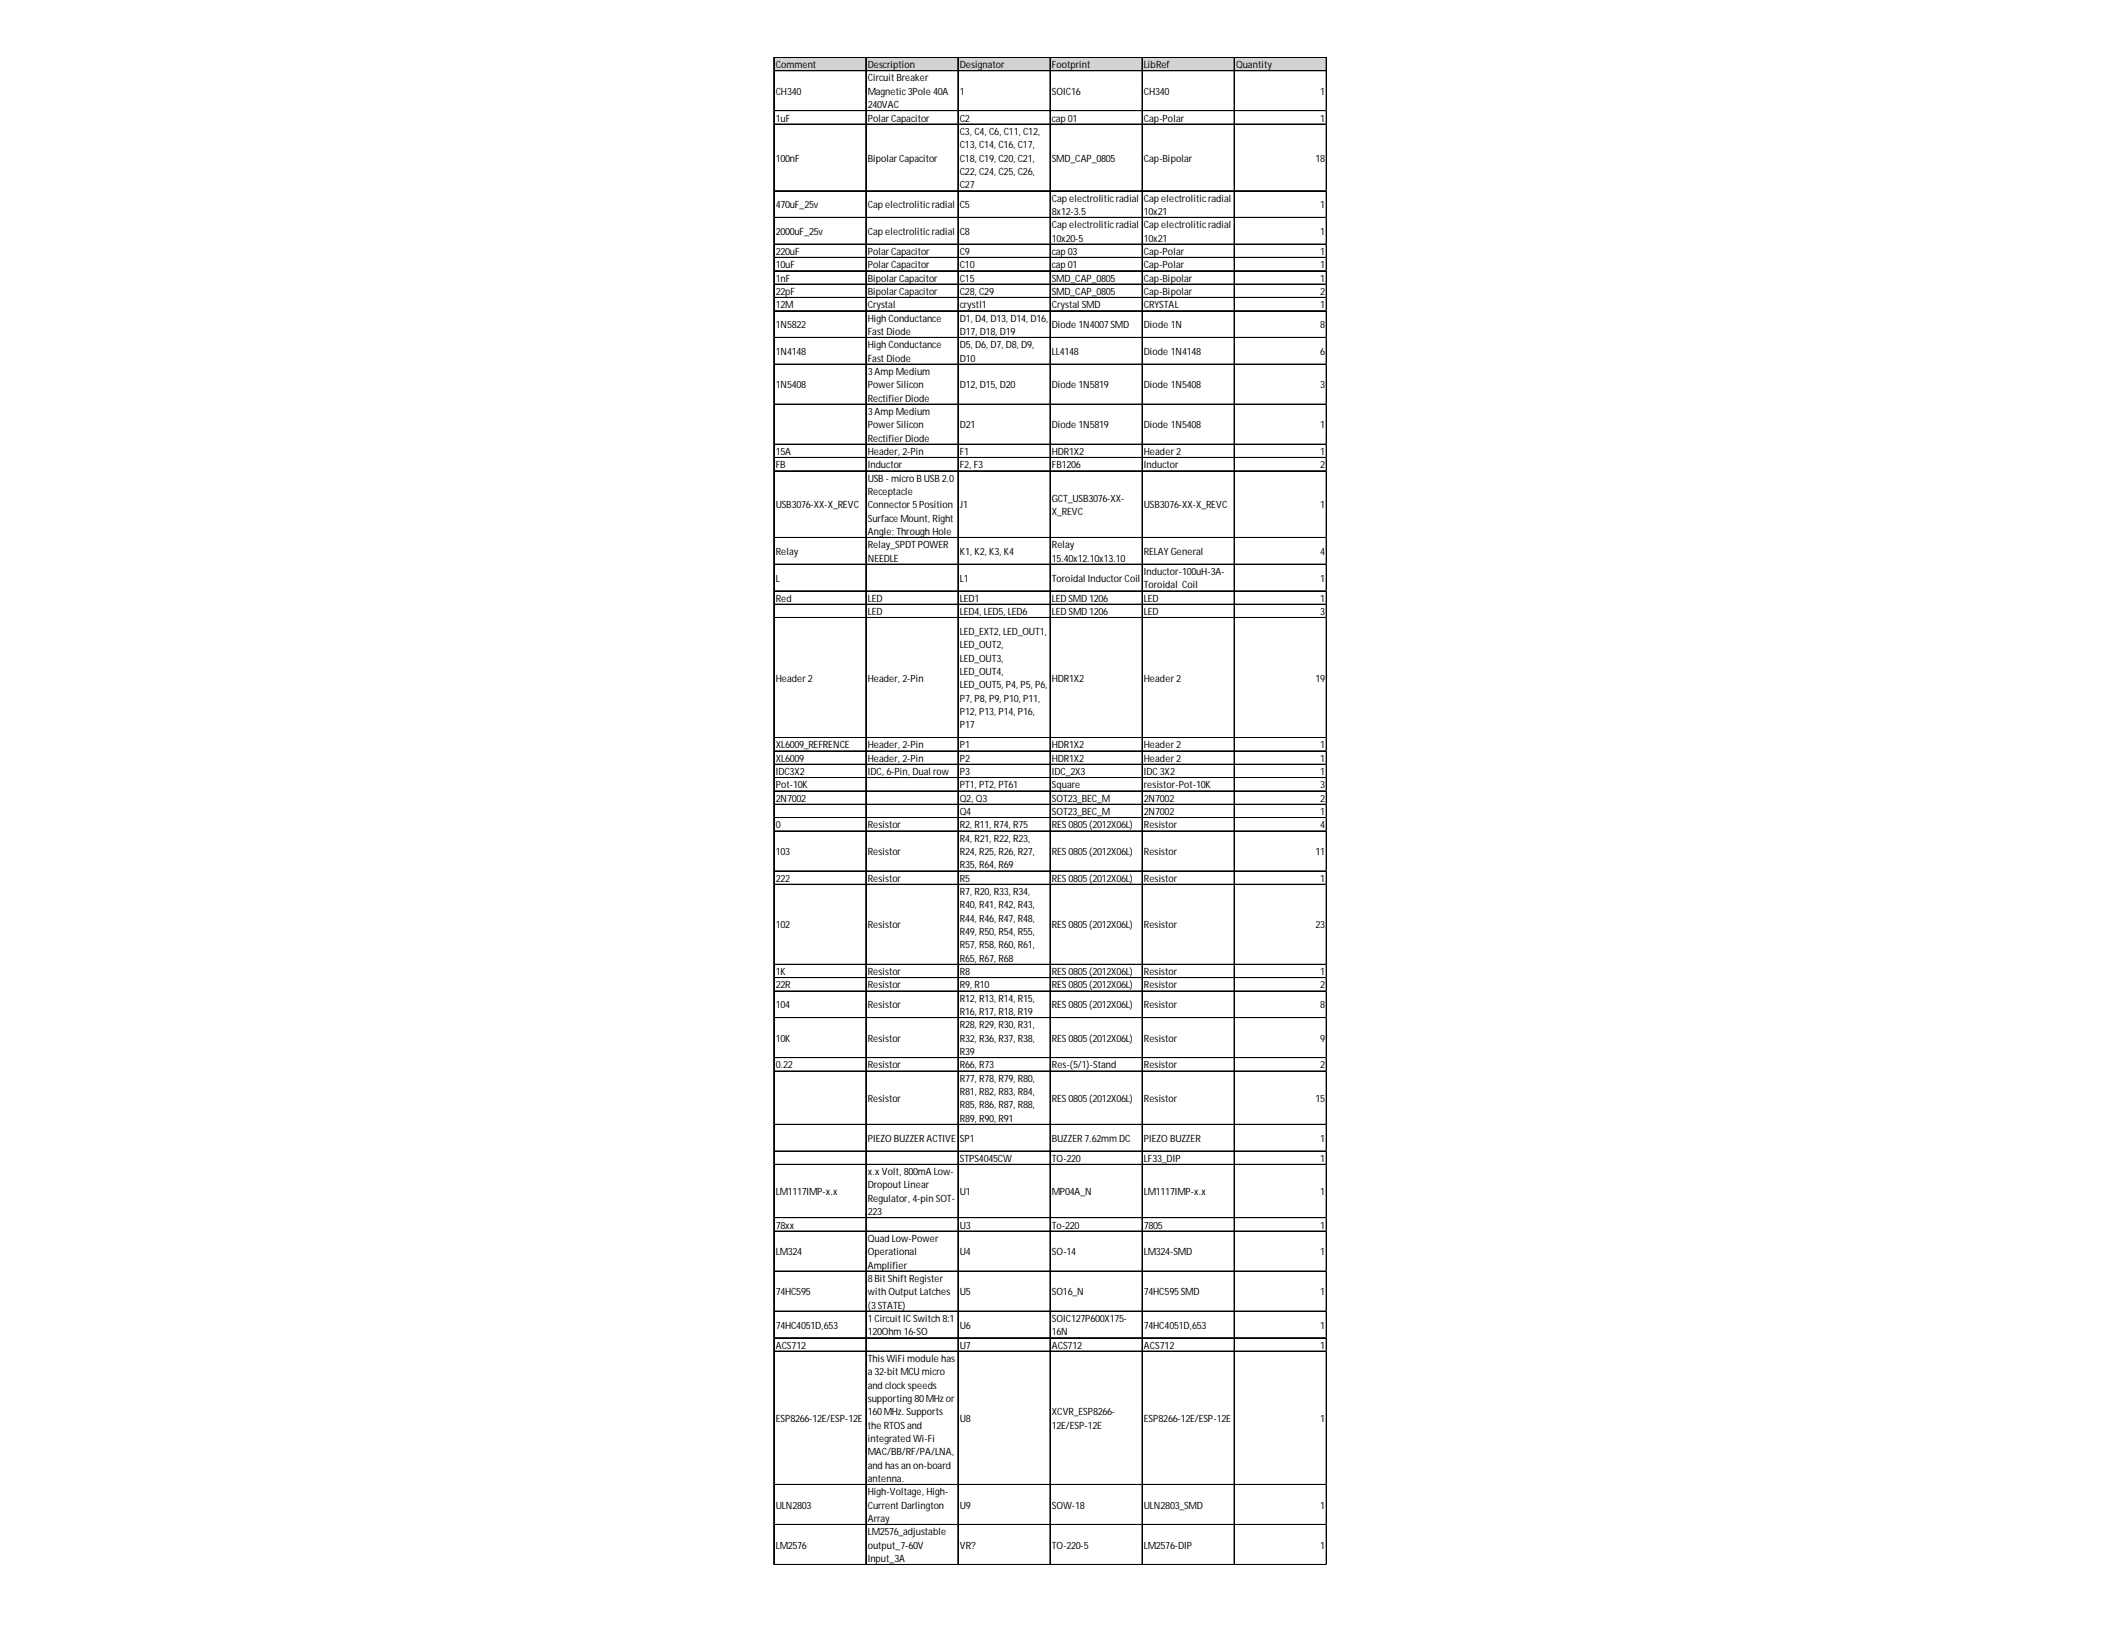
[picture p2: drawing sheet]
<svg xmlns="http://www.w3.org/2000/svg" width="279mm" height="216mm" viewBox="0 0 279 216" stroke-linecap="round" stroke-linejoin="round" font-family="sans-serif">
<defs><g id="words">
<g font-size="1.3">
<text x="103.1" y="9.1">Comment</text>
<text x="115.3" y="9.1">Description</text>
<text x="115.3" y="10.8">Circuit Breaker</text>
<text x="127.5" y="9.1">Designator</text>
<text x="139.8" y="9.1">Footprint</text>
<text x="152" y="9.1">LibRef</text>
<text x="164.2" y="9.1">Quantity</text>
<text x="103.1" y="12.6">CH340</text>
<text x="103.1" y="16.1">1uF</text>
<text x="115.3" y="12.6">Magnetic3Pole 40A</text>
<text x="115.3" y="14.4">240VAC</text>
<text x="115.3" y="16.1">Polar Capacitor</text>
<text x="127.5" y="12.6">1</text>
<text x="127.5" y="16.1">C2</text>
<text x="127.5" y="17.9">C3, C4, C6, C11, C12,</text>
<text x="139.8" y="12.6">SOIC16</text>
<text x="139.8" y="16.1">cap 01</text>
<text x="152" y="12.6">CH340</text>
<text x="152" y="16.1">Cap-Polar</text>
<text x="175.4" y="12.6">1</text>
<text x="175.4" y="16.1">1</text>
<text x="103.1" y="21.5">100nF</text>
<text x="115.3" y="21.5">Bipolar Capacitor</text>
<text x="127.5" y="19.7">C13, C14, C16, C17,</text>
<text x="127.5" y="21.5">C18, C19, C20, C21,</text>
<text x="127.5" y="23.2">C22, C24, C25, C26,</text>
<text x="139.8" y="21.5">SMD_CAP_0805</text>
<text x="152" y="21.5">Cap-Bipolar</text>
<text x="174.8" y="21.5">18</text>
<text x="103.1" y="27.7">470uF_25v</text>
<text x="115.3" y="27.7">Cap electroliticradial</text>
<text x="127.5" y="25">C27</text>
<text x="127.5" y="27.7">C5</text>
<text x="139.8" y="26.8">Cap electroliticradial</text>
<text x="139.8" y="28.5">8x12-3.5</text>
<text x="152" y="26.8">Cap electroliticradial</text>
<text x="152" y="28.5">10x21</text>
<text x="175.4" y="27.7">1</text>
<text x="103.1" y="31.2">2000uF_25v</text>
<text x="103.1" y="33.9">220uF</text>
<text x="103.1" y="35.6">10uF</text>
<text x="115.3" y="31.2">Cap electroliticradial</text>
<text x="115.3" y="33.9">Polar Capacitor</text>
<text x="115.3" y="35.6">Polar Capacitor</text>
<text x="127.5" y="31.2">C8</text>
<text x="127.5" y="33.9">C9</text>
<text x="127.5" y="35.6">C10</text>
<text x="139.8" y="30.3">Cap electroliticradial</text>
<text x="139.8" y="32.1">10x20-5</text>
<text x="139.8" y="33.9">cap 03</text>
<text x="139.8" y="35.6">cap 01</text>
<text x="152" y="30.3">Cap electroliticradial</text>
<text x="152" y="32.1">10x21</text>
<text x="152" y="33.9">Cap-Polar</text>
<text x="152" y="35.6">Cap-Polar</text>
<text x="175.4" y="31.2">1</text>
<text x="175.4" y="33.9">1</text>
<text x="175.4" y="35.6">1</text>
<text x="103.1" y="37.4">1nF</text>
<text x="103.1" y="39.2">22pF</text>
<text x="103.1" y="41">12M</text>
<text x="115.3" y="37.4">Bipolar Capacitor</text>
<text x="115.3" y="39.2">Bipolar Capacitor</text>
<text x="115.3" y="41">Crystal</text>
<text x="127.5" y="37.4">C15</text>
<text x="127.5" y="39.2">C28, C29</text>
<text x="127.5" y="41">crystl1</text>
<text x="139.8" y="37.4">SMD_CAP_0805</text>
<text x="139.8" y="39.2">SMD_CAP_0805</text>
<text x="139.8" y="41">Crystal SMD</text>
<text x="152" y="37.4">Cap-Bipolar</text>
<text x="152" y="39.2">Cap-Bipolar</text>
<text x="152" y="41">CRYSTAL</text>
<text x="175.4" y="37.4">1</text>
<text x="175.4" y="39.2">2</text>
<text x="175.4" y="41">1</text>
<text x="103.1" y="43.6">1N5822</text>
<text x="103.1" y="47.2">1N4148</text>
<text x="115.3" y="42.7">High Conductance</text>
<text x="115.3" y="44.5">Fast Diode</text>
<text x="115.3" y="46.3">High Conductance</text>
<text x="127.5" y="42.7">D1, D4, D13, D14, D16,</text>
<text x="127.5" y="44.5">D17, D18, D19</text>
<text x="127.5" y="46.3">D5, D6, D7, D8, D9,</text>
<text x="139.8" y="43.6">Diode 1N4007SMD</text>
<text x="139.8" y="47.2">LL4148</text>
<text x="152" y="43.6">Diode 1N</text>
<text x="152" y="47.2">Diode 1N4148</text>
<text x="175.4" y="43.6">8</text>
<text x="175.4" y="47.2">6</text>
<text x="103.1" y="51.6">1N5408</text>
<text x="115.3" y="48">Fast Diode</text>
<text x="115.3" y="49.8">3Amp Medium</text>
<text x="115.3" y="51.6">Power Silicon</text>
<text x="115.3" y="53.4">Rectifier Diode</text>
<text x="127.5" y="48">D10</text>
<text x="127.5" y="51.6">D12, D15, D20</text>
<text x="139.8" y="51.6">Diode 1N5819</text>
<text x="152" y="51.6">Diode 1N5408</text>
<text x="175.4" y="51.6">3</text>
<text x="115.3" y="55.1">3Amp Medium</text>
<text x="115.3" y="56.9">Power Silicon</text>
<text x="115.3" y="58.7">Rectifier Diode</text>
<text x="127.5" y="56.9">D21</text>
<text x="139.8" y="56.9">Diode 1N5819</text>
<text x="152" y="56.9">Diode 1N5408</text>
<text x="175.4" y="56.9">1</text>
<text x="103.1" y="60.4">15A</text>
<text x="103.1" y="62.2">FB</text>
<text x="115.3" y="60.4">Header, 2-Pin</text>
<text x="115.3" y="62.2">Inductor</text>
<text x="115.3" y="64">USB - micro B USB 2.0</text>
<text x="115.3" y="65.8">Receptacle</text>
<text x="127.5" y="60.4">F1</text>
<text x="127.5" y="62.2">F2, F3</text>
<text x="139.8" y="60.4">HDR1X2</text>
<text x="139.8" y="62.2">FB1206</text>
<text x="152" y="60.4">Header 2</text>
<text x="152" y="62.2">Inductor</text>
<text x="175.4" y="60.4">1</text>
<text x="175.4" y="62.2">2</text>
<text x="103.1" y="67.5">USB3076-XX-X_REVC</text>
<text x="115.3" y="67.5">Connector 5Position</text>
<text x="115.3" y="69.3">Surface Mount, Right</text>
<text x="115.3" y="71.1">Angle; Through Hole</text>
<text x="127.5" y="67.5">J1</text>
<text x="139.8" y="66.6">GCT_USB3076-XX-</text>
<text x="139.8" y="68.4">X_REVC</text>
<text x="152" y="67.5">USB3076-XX-X_REVC</text>
<text x="175.4" y="67.5">1</text>
<text x="103.1" y="73.7">Relay</text>
<text x="103.1" y="77.3">L</text>
<text x="115.3" y="72.8">Relay_SPDT POWER</text>
<text x="115.3" y="74.6">NEEDLE</text>
<text x="127.5" y="73.7">K1, K2, K3, K4</text>
<text x="127.5" y="77.3">L1</text>
<text x="139.8" y="72.8">Relay</text>
<text x="139.8" y="74.6">15.40x12.10x13.10</text>
<text x="139.8" y="77.3">Toroidal Inductor Coil</text>
<text x="152" y="73.7">RELAY General</text>
<text x="152" y="76.4">Inductor-100uH-3A-</text>
<text x="175.4" y="73.7">4</text>
<text x="175.4" y="77.3">1</text>
<text x="103.1" y="79.9">Red</text>
<text x="115.3" y="79.9">LED</text>
<text x="115.3" y="81.7">LED</text>
<text x="127.5" y="79.9">LED1</text>
<text x="127.5" y="81.7">LED4, LED5, LED6</text>
<text x="139.8" y="79.9">LED SMD 1206</text>
<text x="139.8" y="81.7">LED SMD 1206</text>
<text x="152" y="78.2">Toroidal Coil</text>
<text x="152" y="79.9">LED</text>
<text x="152" y="81.7">LED</text>
<text x="175.4" y="79.9">1</text>
<text x="175.4" y="81.7">3</text>
<text x="127.5" y="84.4">LED_EXT2, LED_OUT1,</text>
<text x="127.5" y="86.1">LED_OUT2,</text>
<text x="127.5" y="87.9">LED_OUT3,</text>
<text x="127.5" y="89.7">LED_OUT4,</text>
<text x="103.1" y="90.6">Header 2</text>
<text x="115.3" y="90.6">Header, 2-Pin</text>
<text x="127.5" y="91.5">LED_OUT5, P4, P5, P6,</text>
<text x="127.5" y="93.2">P7, P8, P9, P10, P11,</text>
<text x="127.5" y="95">P12, P13, P14, P16,</text>
<text x="139.8" y="90.6">HDR1X2</text>
<text x="152" y="90.6">Header 2</text>
<text x="174.8" y="90.6">19</text>
<text x="103.1" y="99.4">XL6009_REFRENCE</text>
<text x="103.1" y="101.2">XL6009</text>
<text x="115.3" y="99.4">Header, 2-Pin</text>
<text x="115.3" y="101.2">Header, 2-Pin</text>
<text x="127.5" y="96.8">P17</text>
<text x="127.5" y="99.4">P1</text>
<text x="127.5" y="101.2">P2</text>
<text x="139.8" y="99.4">HDR1X2</text>
<text x="139.8" y="101.2">HDR1X2</text>
<text x="152" y="99.4">Header 2</text>
<text x="152" y="101.2">Header 2</text>
<text x="175.4" y="99.4">1</text>
<text x="175.4" y="101.2">1</text>
<text x="103.1" y="103">IDC3X2</text>
<text x="103.1" y="104.7">Pot-10K</text>
<text x="103.1" y="106.5">2N7002</text>
<text x="115.3" y="103">IDC, 6-Pin, Dual row</text>
<text x="127.5" y="103">P3</text>
<text x="127.5" y="104.7">PT1, PT2, PT61</text>
<text x="127.5" y="106.5">Q2, Q3</text>
<text x="139.8" y="103">IDC_2X3</text>
<text x="139.8" y="104.7">Square</text>
<text x="139.8" y="106.5">SOT23_BEC_M</text>
<text x="152" y="103">IDC 3X2</text>
<text x="152" y="104.7">resistor-Pot-10K</text>
<text x="152" y="106.5">2N7002</text>
<text x="175.4" y="103">1</text>
<text x="175.4" y="104.7">3</text>
<text x="175.4" y="106.5">2</text>
<text x="103.1" y="110.1">0</text>
<text x="103.1" y="113.6">103</text>
<text x="115.3" y="110.1">Resistor</text>
<text x="115.3" y="113.6">Resistor</text>
<text x="127.5" y="108.3">Q4</text>
<text x="127.5" y="110.1">R2, R11, R74, R75</text>
<text x="127.5" y="111.8">R4, R21, R22, R23,</text>
<text x="127.5" y="113.6">R24, R25, R26, R27,</text>
<text x="139.8" y="108.3">SOT23_BEC_M</text>
<text x="139.8" y="110.1">RES 0805(2012X06L)</text>
<text x="139.8" y="113.6">RES 0805(2012X06L)</text>
<text x="152" y="108.3">2N7002</text>
<text x="152" y="110.1">Resistor</text>
<text x="152" y="113.6">Resistor</text>
<text x="174.8" y="113.6">11</text>
<text x="175.4" y="108.3">1</text>
<text x="175.4" y="110.1">4</text>
<text x="103.1" y="117.1">222</text>
<text x="115.3" y="117.1">Resistor</text>
<text x="127.5" y="115.4">R35, R64, R69</text>
<text x="127.5" y="117.1">R5</text>
<text x="127.5" y="118.9">R7, R20, R33, R34,</text>
<text x="139.8" y="117.1">RES 0805(2012X06L)</text>
<text x="152" y="117.1">Resistor</text>
<text x="175.4" y="117.1">1</text>
<text x="103.1" y="123.4">102</text>
<text x="115.3" y="123.4">Resistor</text>
<text x="127.5" y="120.7">R40, R41, R42, R43,</text>
<text x="127.5" y="122.5">R44, R46, R47, R48,</text>
<text x="127.5" y="124.2">R49, R50, R54, R55,</text>
<text x="139.8" y="123.4">RES 0805(2012X06L)</text>
<text x="152" y="123.4">Resistor</text>
<text x="174.8" y="123.4">23</text>
<text x="103.1" y="129.6">1K</text>
<text x="103.1" y="131.3">22R</text>
<text x="115.3" y="129.6">Resistor</text>
<text x="115.3" y="131.3">Resistor</text>
<text x="127.5" y="126">R57, R58, R60, R61,</text>
<text x="127.5" y="127.8">R65, R67, R68</text>
<text x="127.5" y="129.6">R8</text>
<text x="127.5" y="131.3">R9, R10</text>
<text x="139.8" y="129.6">RES 0805(2012X06L)</text>
<text x="139.8" y="131.3">RES 0805(2012X06L)</text>
<text x="152" y="129.6">Resistor</text>
<text x="152" y="131.3">Resistor</text>
<text x="175.4" y="129.6">1</text>
<text x="175.4" y="131.3">2</text>
<text x="103.1" y="134">104</text>
<text x="115.3" y="134">Resistor</text>
<text x="127.5" y="133.1">R12, R13, R14, R15,</text>
<text x="127.5" y="134.9">R16, R17, R18, R19</text>
<text x="127.5" y="136.6">R28, R29, R30, R31,</text>
<text x="139.8" y="134">RES 0805(2012X06L)</text>
<text x="152" y="134">Resistor</text>
<text x="175.4" y="134">8</text>
<text x="103.1" y="138.4">10K</text>
<text x="103.1" y="142">0.22</text>
<text x="115.3" y="138.4">Resistor</text>
<text x="115.3" y="142">Resistor</text>
<text x="127.5" y="138.4">R32, R36, R37, R38,</text>
<text x="127.5" y="140.2">R39</text>
<text x="127.5" y="142">R66, R73</text>
<text x="127.5" y="143.7">R77, R78, R79, R80,</text>
<text x="139.8" y="138.4">RES 0805(2012X06L)</text>
<text x="139.8" y="142">Res-(5/1)-Stand</text>
<text x="152" y="138.4">Resistor</text>
<text x="152" y="142">Resistor</text>
<text x="175.4" y="138.4">9</text>
<text x="175.4" y="142">2</text>
<text x="115.3" y="146.4">Resistor</text>
<text x="127.5" y="145.5">R81, R82, R83, R84,</text>
<text x="127.5" y="147.3">R85, R86, R87, R88,</text>
<text x="127.5" y="149">R89, R90, R91</text>
<text x="139.8" y="146.4">RES 0805(2012X06L)</text>
<text x="152" y="146.4">Resistor</text>
<text x="174.8" y="146.4">15</text>
<text x="115.3" y="151.7">PIEZO BUZZER ACTIVE</text>
<text x="127.5" y="151.7">SP1</text>
<text x="127.5" y="154.4">STPS4045CW</text>
<text x="139.8" y="151.7">BUZZER 7.62mm DC</text>
<text x="139.8" y="154.4">TO-220</text>
<text x="152" y="151.7">PIEZO BUZZER</text>
<text x="152" y="154.4">LF33_DIP</text>
<text x="175.4" y="151.7">1</text>
<text x="175.4" y="154.4">1</text>
<text x="103.1" y="158.8">LM1117IMP-x.x</text>
<text x="115.3" y="156.1">x.x Volt, 800mA Low-</text>
<text x="115.3" y="157.9">Dropout Linear</text>
<text x="115.3" y="159.7">Regulator, 4-pin SOT-</text>
<text x="115.3" y="161.4">223</text>
<text x="127.5" y="158.8">U1</text>
<text x="139.8" y="158.8">MP04A_N</text>
<text x="152" y="158.8">LM1117IMP-x.x</text>
<text x="175.4" y="158.8">1</text>
<text x="103.1" y="163.2">78xx</text>
<text x="103.1" y="166.8">LM324</text>
<text x="115.3" y="165">Quad Low-Power</text>
<text x="115.3" y="166.8">Operational</text>
<text x="127.5" y="163.2">U3</text>
<text x="127.5" y="166.8">U4</text>
<text x="139.8" y="163.2">To-220</text>
<text x="139.8" y="166.8">SO-14</text>
<text x="152" y="163.2">7805</text>
<text x="152" y="166.8">LM324-SMD</text>
<text x="175.4" y="163.2">1</text>
<text x="175.4" y="166.8">1</text>
<text x="103.1" y="172.1">74HC595</text>
<text x="115.3" y="168.5">Amplifier</text>
<text x="115.3" y="170.3">8Bit Shift Register</text>
<text x="115.3" y="172.1">with Output Latches</text>
<text x="115.3" y="173.9">(3STATE)</text>
<text x="127.5" y="172.1">U5</text>
<text x="139.8" y="172.1">SO16_N</text>
<text x="152" y="172.1">74HC595SMD</text>
<text x="175.4" y="172.1">1</text>
<text x="103.1" y="176.5">74HC4051D,653</text>
<text x="103.1" y="179.2">ACS712</text>
<text x="115.3" y="175.6">1Circuit IC Switch 8:1</text>
<text x="115.3" y="177.4">120Ohm 16-SO</text>
<text x="127.5" y="176.5">U6</text>
<text x="127.5" y="179.2">U7</text>
<text x="139.8" y="175.6">SOIC127P600X175-</text>
<text x="139.8" y="177.4">16N</text>
<text x="139.8" y="179.2">ACS712</text>
<text x="152" y="176.5">74HC4051D,653</text>
<text x="152" y="179.2">ACS712</text>
<text x="175.4" y="176.5">1</text>
<text x="175.4" y="179.2">1</text>
<text x="115.3" y="180.9">ThisWiFi module has</text>
<text x="115.3" y="182.7">a 32-bit MCU micro</text>
<text x="115.3" y="184.5">and clock speeds</text>
<text x="103.1" y="188.9">ESP8266-12E/ESP-12E</text>
<text x="115.3" y="186.3">supporting 80MHz or</text>
<text x="115.3" y="188">160MHz. Supports</text>
<text x="115.3" y="189.8">the RTOS and</text>
<text x="115.3" y="191.6">integrated Wi-Fi</text>
<text x="127.5" y="188.9">U8</text>
<text x="139.8" y="188">XCVR_ESP8266-</text>
<text x="139.8" y="189.8">12E/ESP-12E</text>
<text x="152" y="188.9">ESP8266-12E/ESP-12E</text>
<text x="175.4" y="188.9">1</text>
<text x="115.3" y="193.3">MAC/BB/RF/PA/LNA,</text>
<text x="115.3" y="195.1">and hasan on-board</text>
<text x="115.3" y="196.9">antenna.</text>
<text x="103.1" y="200.4">ULN2803</text>
<text x="115.3" y="198.7">High-Voltage, High-</text>
<text x="115.3" y="200.4">Current Darlington</text>
<text x="115.3" y="202.2">Array</text>
<text x="115.3" y="204">LM2576_adjustable</text>
<text x="127.5" y="200.4">U9</text>
<text x="139.8" y="200.4">SOW-18</text>
<text x="152" y="200.4">ULN2803_SMD</text>
<text x="175.4" y="200.4">1</text>
<text x="103.1" y="205.8">LM2576</text>
<text x="115.3" y="205.8">output_7-60V</text>
<text x="115.3" y="207.5">Input_3A</text>
<text x="127.5" y="205.8">VR?</text>
<text x="139.8" y="205.8">TO-220-5</text>
<text x="152" y="205.8">LM2576-DIP</text>
<text x="175.4" y="205.8">1</text>
</g>
</g></defs>
<path d="M102.8 7.7h73.5v1.8h-73.5z" fill="#d3d3d3"/>
<g fill="none" stroke="#000" stroke-width=".13">
<path d="M102.8 7.6v200.3M102.9 7.6h73.4M102.9 7.7h73.4M102.9 9.4h73.4M102.9 14.7h73.4M102.9 16.5h73.4M115 7.7v200.2M115.1 7.7v200.2M127.3 7.7v200.2M139.5 7.7v200.2M151.7 7.7v200.2M151.8 7.7v200.2"/>
<path d="M164 7.7v200.2M176.2 7.7v200.2M102.9 25.3h73.4M102.9 25.4h73.4M102.9 28.9h73.4M102.9 32.4h73.4M102.9 32.5h73.4M102.9 34.2h73.4M102.9 36h73.4M102.9 37.7h73.4M102.9 37.8h73.4M102.9 39.5h73.4"/>
<path d="M102.9 39.6h73.4M102.9 41.3h73.4M102.9 44.8h73.4M102.9 44.9h73.4M102.9 48.4h73.4M102.9 53.7h73.4M102.9 59h73.4M102.9 60.8h73.4M102.9 62.5h73.4M102.9 62.6h73.4M102.9 71.4h73.4M102.9 74.9h73.4"/>
<path d="M102.9 75h73.4M102.9 78.5h73.4M102.9 80.3h73.4M102.9 82h73.4M102.9 82.1h73.4M102.9 98h73.4M102.9 99.8h73.4M102.9 101.5h73.4M102.9 101.6h73.4M102.9 103.3h73.4M102.9 105.1h73.4M102.9 106.8h73.4"/>
<path d="M102.9 106.9h73.4M102.9 108.6h73.4M102.9 108.7h73.4M102.9 110.4h73.4M102.9 115.7h73.4M102.9 115.8h73.4M102.9 117.5h73.4M102.9 128.1h73.4M102.9 128.2h73.4M102.9 129.9h73.4M102.9 131.7h73.4M102.9 135.2h73.4"/>
<path d="M102.9 140.5h73.4M102.9 140.6h73.4M102.9 142.3h73.4M102.9 149.4h73.4M102.9 152.9h73.4M102.9 153h73.4M102.9 154.7h73.4M102.9 161.8h73.4M102.9 163.6h73.4M102.9 168.9h73.4M102.9 174.2h73.4M102.9 177.7h73.4"/>
<path d="M102.9 177.8h73.4M102.9 179.5h73.4M102.9 197.2h73.4M102.9 197.3h73.4M102.9 202.5h73.4M102.9 202.6h73.4M102.9 207.9h73.4"/>
</g>
<path d="M102.8 207.9v.1" fill="none" stroke="#d4d4d4" stroke-width=".13"/>
<path d="M102.8 207.9l.1 .1z" fill="#d4d4d4"/>
<path d="M115 207.9v.1" fill="none" stroke="#d4d4d4" stroke-width=".13"/>
<path d="M115 207.9l.1 .1z" fill="#d4d4d4"/>
<path d="M127.3 207.9v.1" fill="none" stroke="#d4d4d4" stroke-width=".13"/>
<path d="M127.3 207.9v.1z" fill="#d4d4d4"/>
<path d="M139.5 207.9v.1" fill="none" stroke="#d4d4d4" stroke-width=".13"/>
<path d="M139.5 207.9l.1 .1z" fill="#d4d4d4"/>
<path d="M151.7 207.9v.1" fill="none" stroke="#d4d4d4" stroke-width=".13"/>
<path d="M151.7 207.9l.1 .1z" fill="#d4d4d4"/>
<path d="M164 207.9v.1" fill="none" stroke="#d4d4d4" stroke-width=".13"/>
<path d="M164 207.9v.1z" fill="#d4d4d4"/>
<path d="M176.2 207.9v.1" fill="none" stroke="#d4d4d4" stroke-width=".13"/>
<path d="M176.2 207.9l.1 .1z" fill="#d4d4d4"/>
<path d="M176.3 14.7h.1" fill="none" stroke="#d4d4d4" stroke-width=".13"/>
<path d="M176.3 14.7v.1z" fill="#d4d4d4"/>
<path d="M176.3 16.5h.1" fill="none" stroke="#d4d4d4" stroke-width=".13"/>
<path d="M176.3 16.5v.1z" fill="#d4d4d4"/>
<path d="M176.3 25.3h.1" fill="none" stroke="#d4d4d4" stroke-width=".13"/>
<path d="M176.3 25.3v.1z" fill="#d4d4d4"/>
<path d="M176.3 28.9h.1" fill="none" stroke="#d4d4d4" stroke-width=".13"/>
<path d="M176.3 28.9v.1z" fill="#d4d4d4"/>
<path d="M176.3 32.4h.1" fill="none" stroke="#d4d4d4" stroke-width=".13"/>
<path d="M176.3 32.4v.1z" fill="#d4d4d4"/>
<path d="M176.3 34.2h.1" fill="none" stroke="#d4d4d4" stroke-width=".13"/>
<path d="M176.3 34.2v.1z" fill="#d4d4d4"/>
<path d="M176.3 36h.1" fill="none" stroke="#d4d4d4" stroke-width=".13"/>
<path d="M176.3 36v.1z" fill="#d4d4d4"/>
<path d="M176.3 37.7h.1" fill="none" stroke="#d4d4d4" stroke-width=".13"/>
<path d="M176.3 37.7v.1z" fill="#d4d4d4"/>
<path d="M176.3 39.5h.1" fill="none" stroke="#d4d4d4" stroke-width=".13"/>
<path d="M176.3 39.5v.1z" fill="#d4d4d4"/>
<path d="M176.3 41.3h.1" fill="none" stroke="#d4d4d4" stroke-width=".13"/>
<path d="M176.3 41.3v.1z" fill="#d4d4d4"/>
<path d="M176.3 44.8h.1" fill="none" stroke="#d4d4d4" stroke-width=".13"/>
<path d="M176.3 44.8v.1z" fill="#d4d4d4"/>
<path d="M176.3 48.4h.1" fill="none" stroke="#d4d4d4" stroke-width=".13"/>
<path d="M176.3 48.4v.1z" fill="#d4d4d4"/>
<path d="M176.3 53.7h.1" fill="none" stroke="#d4d4d4" stroke-width=".13"/>
<path d="M176.3 53.7v.1z" fill="#d4d4d4"/>
<path d="M176.3 59h.1" fill="none" stroke="#d4d4d4" stroke-width=".13"/>
<path d="M176.3 59v.1z" fill="#d4d4d4"/>
<path d="M176.3 60.8h.1" fill="none" stroke="#d4d4d4" stroke-width=".13"/>
<path d="M176.3 60.8v.1z" fill="#d4d4d4"/>
<path d="M176.3 62.5h.1" fill="none" stroke="#d4d4d4" stroke-width=".13"/>
<path d="M176.3 62.5v.1z" fill="#d4d4d4"/>
<path d="M176.3 71.4h.1" fill="none" stroke="#d4d4d4" stroke-width=".13"/>
<path d="M176.3 71.4v.1z" fill="#d4d4d4"/>
<path d="M176.3 74.9h.1" fill="none" stroke="#d4d4d4" stroke-width=".13"/>
<path d="M176.3 74.9v.1z" fill="#d4d4d4"/>
<path d="M176.3 78.5h.1" fill="none" stroke="#d4d4d4" stroke-width=".13"/>
<path d="M176.3 78.5v.1z" fill="#d4d4d4"/>
<path d="M176.3 80.3h.1" fill="none" stroke="#d4d4d4" stroke-width=".13"/>
<path d="M176.3 80.3v.1z" fill="#d4d4d4"/>
<path d="M176.3 82h.1" fill="none" stroke="#d4d4d4" stroke-width=".13"/>
<path d="M176.3 82v.1z" fill="#d4d4d4"/>
<path d="M176.3 98h.1" fill="none" stroke="#d4d4d4" stroke-width=".13"/>
<path d="M176.3 98v.1z" fill="#d4d4d4"/>
<path d="M176.3 99.8h.1" fill="none" stroke="#d4d4d4" stroke-width=".13"/>
<path d="M176.3 101.5h.1" fill="none" stroke="#d4d4d4" stroke-width=".13"/>
<path d="M176.3 101.5v.1z" fill="#d4d4d4"/>
<path d="M176.3 103.3h.1" fill="none" stroke="#d4d4d4" stroke-width=".13"/>
<path d="M176.3 103.3v.1z" fill="#d4d4d4"/>
<path d="M176.3 105.1h.1" fill="none" stroke="#d4d4d4" stroke-width=".13"/>
<path d="M176.3 105.1v.1z" fill="#d4d4d4"/>
<path d="M176.3 106.8h.1" fill="none" stroke="#d4d4d4" stroke-width=".13"/>
<path d="M176.3 106.8v.1z" fill="#d4d4d4"/>
<path d="M176.3 108.6h.1" fill="none" stroke="#d4d4d4" stroke-width=".13"/>
<path d="M176.3 108.6v.1z" fill="#d4d4d4"/>
<path d="M176.3 110.4h.1" fill="none" stroke="#d4d4d4" stroke-width=".13"/>
<path d="M176.3 110.4v.1z" fill="#d4d4d4"/>
<path d="M176.3 115.7h.1" fill="none" stroke="#d4d4d4" stroke-width=".13"/>
<path d="M176.3 115.7v.1z" fill="#d4d4d4"/>
<path d="M176.3 117.5h.1" fill="none" stroke="#d4d4d4" stroke-width=".13"/>
<path d="M176.3 117.5v.1z" fill="#d4d4d4"/>
<path d="M176.3 128.1h.1" fill="none" stroke="#d4d4d4" stroke-width=".13"/>
<path d="M176.3 128.1v.1z" fill="#d4d4d4"/>
<path d="M176.3 129.9h.1" fill="none" stroke="#d4d4d4" stroke-width=".13"/>
<path d="M176.3 129.9v.1z" fill="#d4d4d4"/>
<path d="M176.3 131.7h.1" fill="none" stroke="#d4d4d4" stroke-width=".13"/>
<path d="M176.3 135.2h.1" fill="none" stroke="#d4d4d4" stroke-width=".13"/>
<path d="M176.3 135.2v.1z" fill="#d4d4d4"/>
<path d="M176.3 140.5h.1" fill="none" stroke="#d4d4d4" stroke-width=".13"/>
<path d="M176.3 140.5v.1z" fill="#d4d4d4"/>
<path d="M176.3 142.3h.1" fill="none" stroke="#d4d4d4" stroke-width=".13"/>
<path d="M176.3 142.3v.1z" fill="#d4d4d4"/>
<path d="M176.3 149.4h.1" fill="none" stroke="#d4d4d4" stroke-width=".13"/>
<path d="M176.3 149.4v.1z" fill="#d4d4d4"/>
<path d="M176.3 152.9h.1" fill="none" stroke="#d4d4d4" stroke-width=".13"/>
<path d="M176.3 152.9v.1z" fill="#d4d4d4"/>
<path d="M176.3 154.7h.1" fill="none" stroke="#d4d4d4" stroke-width=".13"/>
<path d="M176.3 154.7v.1z" fill="#d4d4d4"/>
<path d="M176.3 161.8h.1" fill="none" stroke="#d4d4d4" stroke-width=".13"/>
<path d="M176.3 161.8v.1z" fill="#d4d4d4"/>
<path d="M176.3 163.6h.1" fill="none" stroke="#d4d4d4" stroke-width=".13"/>
<path d="M176.3 168.9h.1" fill="none" stroke="#d4d4d4" stroke-width=".13"/>
<path d="M176.3 168.9v.1z" fill="#d4d4d4"/>
<path d="M176.3 174.2h.1" fill="none" stroke="#d4d4d4" stroke-width=".13"/>
<path d="M176.3 174.2v.1z" fill="#d4d4d4"/>
<path d="M176.3 177.7h.1" fill="none" stroke="#d4d4d4" stroke-width=".13"/>
<path d="M176.3 177.7v.1z" fill="#d4d4d4"/>
<path d="M176.3 179.5h.1" fill="none" stroke="#d4d4d4" stroke-width=".13"/>
<path d="M176.3 179.5v.1z" fill="#d4d4d4"/>
<path d="M176.3 197.2h.1" fill="none" stroke="#d4d4d4" stroke-width=".13"/>
<path d="M176.3 197.2v.1z" fill="#d4d4d4"/>
<path d="M176.3 202.5h.1" fill="none" stroke="#d4d4d4" stroke-width=".13"/>
<path d="M176.3 202.5v.1z" fill="#d4d4d4"/>
<path d="M176.3 207.9h.1" fill="none" stroke="#d4d4d4" stroke-width=".13"/>
<use href="#words"/>
</svg>
